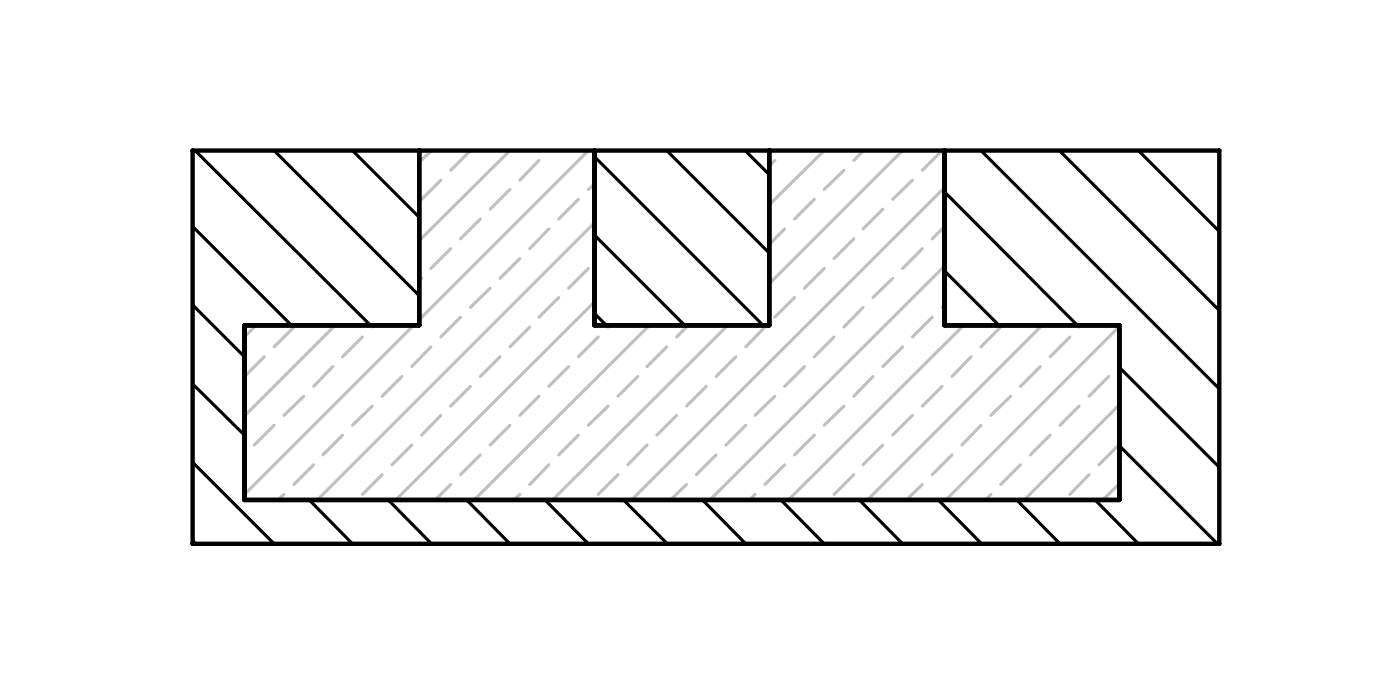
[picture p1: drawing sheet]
<svg xmlns="http://www.w3.org/2000/svg" width="80mm" height="40mm" viewBox="0 0 80 40" stroke-linecap="round" stroke-linejoin="round" font-family="sans-serif">
<g fill="none" stroke="#000" stroke-width=".18">
<path d="M11 17.4l3 3M11 12.9l5.7 5.7M11.1 8.6l10.1 10M15.7 8.6l8.3 8.3M20.1 8.6l3.9 3.8M34 17.9l.6 .7M34 13.4l5.1 5.2M34 9l9.6 9.6M38.1 8.6l5.9 5.9M42.6 8.6l1.4 1.4M54 15.5l3.1 3.1M54 11l7.6 7.6"/>
<path d="M56.1 8.6l13.6 13.6M60.5 8.6l9.2 9.1M65.1 8.6l4.6 4.6M69.5 8.6l.2 .1M11 30.9l.2 .2M11 26.4l4.7 4.7M11 21.9l3 3M17.7 28.6l2.4 2.5M22.2 28.6l2.5 2.5M26.7 28.6l2.4 2.5M31.2 28.6l2.4 2.5M35.6 28.6l2.5 2.5"/>
<path d="M40.1 28.6l2.5 2.5M44.6 28.6l2.5 2.5M49.1 28.6l2.5 2.5M53.6 28.6l2.5 2.5M58.1 28.6l2.5 2.5M62.6 28.6l2.5 2.5M64 25.5l5.6 5.6M64 21l5.7 5.7"/>
</g>
<g fill="none" stroke="#c0c0c0" stroke-width=".18">
<path d="M14.6 18.6l-.6 .7M16.8 18.7l-1.1 1.1M19.2 18.6l-5.2 5.2M20.7 19.3l-1.1 1.1M21.4 18.6l-.1 .1M23.6 18.6l-9.6 9.7M24.1 15.9l-.1 .1M24.6 19.8l-1.1 1.2M24.7 8.6l-.7 .7M25.2 10.3l-1.1 1.1M25.8 14.2l-1.2 1.1M26.3 18.1l-1.1 1.2"/>
<path d="M26.9 8.6l-1.1 1.1M27.4 12.5l-1.1 1.1M28 16.5l-1.1 1.1M29.1 8.6l-5.1 5.2M29.1 10.8l-1.1 1.2M29.7 14.8l-1.1 1.1M30.3 18.7l-1.2 1.1M30.8 9.2l-1.1 1.1M31.4 8.6h.1M31.4 13.1l-1.1 1.1M31.9 17l-1.1 1.1M33.1 11.4l-1.2 1.1"/>
<path d="M33.6 8.6l-9.6 9.7M33.6 15.3l-1.1 1.2M34 12.7l-15.9 15.9M34 17.2l-11.4 11.4M34 10.5l-.4 .3M34.2 19.3l-1.1 1.1M34.9 18.6l-.2 .1M37.1 18.6l-10 10M38.1 19.8l-1.1 1.2M39.3 18.6l-.6 .7M41.6 18.6l-10 10M43.7 18.7l-1.1 1.1"/>
<path d="M44.3 9.2l-.3 .3M44.8 8.6h.1M44.8 13.1l-.8 .9M45.4 17l-1.1 1.1M46.5 11.4l-1.1 1.1M47.1 8.6l-3.1 3.1M47.1 15.3l-1.1 1.2M47.7 19.3l-1.2 1.1M48.2 9.7l-1.1 1.1M48.8 13.6l-1.1 1.2M49.3 17.6l-1.1 1.1M49.4 8.6l-.6 .6"/>
<path d="M50.4 12l-1.1 1.1M51 15.9l-1.1 1.1M51.6 8.6l-7.6 7.6M51.6 19.8l-1.2 1.2M52.1 10.3l-1.1 1.1M52.7 14.2l-1.1 1.1M53.3 18.1l-1.2 1.2M53.8 8.6l-1.1 1.1M54 10.7l-17.9 17.9M54 15.2l-13.4 13.4M54 12.9l-.7 .7M54 17.4l-.2 .2"/>
<path d="M55.1 18.6l-10.1 10M57.2 18.7l-1.1 1.1M59.5 18.6l-9.9 10M61.1 19.3l-1.1 1.1M61.8 18.6l-.1 .1M64 18.7l-10 9.9M14 26h.1M15.1 20.4l-1.1 1.1M15.7 24.3l-1.2 1.1M16.2 28.3l-.3 .3M17.4 22.6l-1.2 1.1M17.9 26.6l-1.1 1.1"/>
<path d="M19 21l-1.1 1.1M19.6 24.9l-1.1 1.1M21.3 23.2l-1.2 1.1M21.8 27.1l-1.1 1.2M23 21.5l-1.2 1.1M23.5 25.4l-1.1 1.2M25.2 23.7l-1.1 1.2M25.8 27.7l-.9 .9M26.9 22.1l-1.1 1.1M27.4 26l-1.1 1.1M28.6 20.4l-1.2 1.1M29.1 24.3l-1.1 1.1"/>
<path d="M29.7 28.3l-.3 .3M30.8 22.6l-1.1 1.1M31.4 26.6l-1.1 1.1M32.5 21l-1.1 1.1M33.1 24.9l-1.2 1.1M34.7 23.2l-1.1 1.1M35.3 27.1l-1.1 1.2M36.4 21.5l-1.1 1.1M37 25.4l-1.1 1.2M38.7 23.7l-1.2 1.2M39.2 27.7l-.9 .9M40.4 22.1l-1.2 1.1"/>
<path d="M40.9 26l-1.1 1.1M42.1 20.4l-1.2 1.1M42.6 24.3l-1.1 1.1M43.1 28.3l-.3 .3M44.3 22.6l-1.2 1.1M44.8 26.6l-1.1 1.1M46 21l-1.2 1.1M46.5 24.9l-1.1 1.1M48.2 23.2l-1.1 1.1M48.8 27.1l-1.1 1.2M49.9 21.5l-1.1 1.1M50.4 25.4l-1.1 1.2"/>
<path d="M52.1 23.7l-1.1 1.2M52.7 27.7l-.9 .9M53.8 22.1l-1.1 1.1M54.4 26l-1.1 1.1M55.5 20.4l-1.1 1.1M56.1 24.3l-1.1 1.1M56.6 28.3l-.3 .3M57.7 22.6l-1.1 1.1M58.3 26.6l-1.1 1.1M59.4 21l-1.1 1.1M60 24.9l-1.1 1.1M61.7 23.2l-1.1 1.1"/>
<path d="M62.2 27.1l-1.1 1.2M63.4 21.5l-1.2 1.1M63.9 25.4l-1.1 1.2M64 23.1l-5.5 5.5M64 27.7l-1 .9M64 20.9l-.1 .1"/>
</g>
<path d="M11 8.6h58.7v22.5h-58.7zM24 8.6v10h-10v10h50v-10h-10v-10M34 8.6v10h10v-10" fill="none" stroke="#000" stroke-width=".25"/>
</svg>
